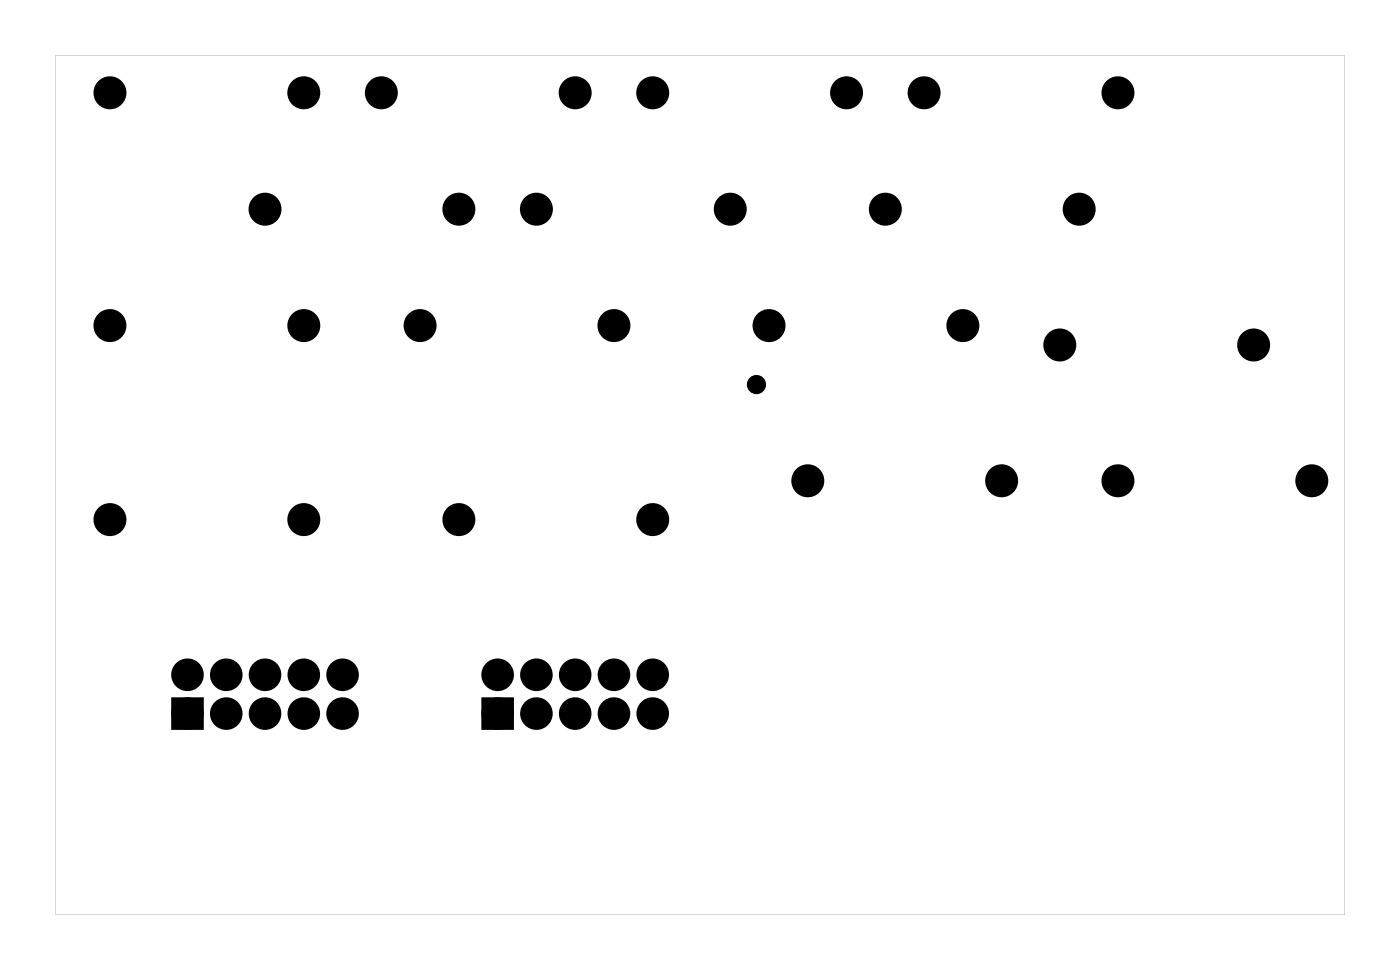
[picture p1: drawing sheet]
<svg xmlns="http://www.w3.org/2000/svg" width="92mm" height="63mm" viewBox="0 0 92 63" stroke-linecap="round" stroke-linejoin="round" font-family="sans-serif">
<g fill="#000">
<path d="M11.6 46h1.4v1.4h-1.4zM31.9 46h1.4v1.4h-1.4z"/>
<path d="M3.6 3.6h84.5v56.3h-84.5zM3.6 3.6v56.3h84.5v-56.3z"/>
</g>
<g fill="#000">
<circle cx="7.2" cy="6.1" r=".7"/>
<circle cx="17.4" cy="13.7" r=".7"/>
<circle cx="19.9" cy="6.1" r=".7"/>
<circle cx="25" cy="6.1" r=".7"/>
<circle cx="30.1" cy="13.7" r=".7"/>
<circle cx="35.1" cy="13.7" r=".7"/>
<circle cx="37.7" cy="6.1" r=".7"/>
<circle cx="42.8" cy="6.1" r=".7"/>
<circle cx="47.8" cy="13.7" r=".7"/>
<circle cx="55.5" cy="6.1" r=".7"/>
<circle cx="58" cy="13.7" r=".7"/>
<circle cx="60.5" cy="6.1" r=".7"/>
<circle cx="70.7" cy="13.7" r=".7"/>
<circle cx="73.2" cy="6.1" r=".7"/>
<circle cx="7.2" cy="34" r=".7"/>
<circle cx="7.2" cy="21.3" r=".7"/>
<circle cx="19.9" cy="34" r=".7"/>
<circle cx="19.9" cy="21.3" r=".7"/>
<circle cx="27.5" cy="21.3" r=".7"/>
<circle cx="30.1" cy="34" r=".7"/>
<circle cx="40.2" cy="21.3" r=".7"/>
<circle cx="42.8" cy="34" r=".7"/>
<circle cx="49.6" cy="25.2" r=".35"/>
<circle cx="50.4" cy="21.3" r=".7"/>
<circle cx="52.9" cy="31.5" r=".7"/>
<circle cx="63.1" cy="21.3" r=".7"/>
<circle cx="65.6" cy="31.5" r=".7"/>
<circle cx="69.4" cy="22.6" r=".7"/>
<circle cx="73.2" cy="31.5" r=".7"/>
<circle cx="82.1" cy="22.6" r=".7"/>
<circle cx="85.9" cy="31.5" r=".7"/>
<circle cx="12.3" cy="44.2" r=".72"/>
<circle cx="12.3" cy="46.7" r=".72"/>
<circle cx="14.8" cy="44.2" r=".72"/>
<circle cx="14.8" cy="46.7" r=".72"/>
<circle cx="17.4" cy="44.2" r=".72"/>
<circle cx="17.4" cy="46.7" r=".72"/>
<circle cx="19.9" cy="44.2" r=".72"/>
<circle cx="19.9" cy="46.7" r=".72"/>
<circle cx="22.4" cy="44.2" r=".72"/>
<circle cx="22.4" cy="46.7" r=".72"/>
<circle cx="32.6" cy="44.2" r=".72"/>
<circle cx="32.6" cy="46.7" r=".72"/>
<circle cx="35.1" cy="44.2" r=".72"/>
<circle cx="35.1" cy="46.7" r=".72"/>
<circle cx="37.7" cy="44.2" r=".72"/>
<circle cx="37.7" cy="46.7" r=".72"/>
<circle cx="40.2" cy="44.2" r=".72"/>
<circle cx="40.2" cy="46.7" r=".72"/>
<circle cx="42.8" cy="44.2" r=".72"/>
<circle cx="42.8" cy="46.7" r=".72"/>
</g>
<g fill="none" stroke="#000" stroke-width=".76" stroke-linecap="butt">
<circle cx="7.2" cy="6.1" r=".7"/>
<circle cx="17.4" cy="13.7" r=".7"/>
<circle cx="19.9" cy="6.1" r=".7"/>
<circle cx="25" cy="6.1" r=".7"/>
<circle cx="30.1" cy="13.7" r=".7"/>
<circle cx="35.1" cy="13.7" r=".7"/>
<circle cx="37.7" cy="6.1" r=".7"/>
<circle cx="42.8" cy="6.1" r=".7"/>
<circle cx="47.8" cy="13.7" r=".7"/>
<circle cx="55.5" cy="6.1" r=".7"/>
<circle cx="58" cy="13.7" r=".7"/>
<circle cx="60.5" cy="6.1" r=".7"/>
<circle cx="70.7" cy="13.7" r=".7"/>
<circle cx="73.2" cy="6.1" r=".7"/>
<circle cx="7.2" cy="34" r=".7"/>
<circle cx="7.2" cy="21.3" r=".7"/>
<circle cx="19.9" cy="21.3" r=".7"/>
<circle cx="19.9" cy="34" r=".7"/>
<circle cx="27.5" cy="21.3" r=".7"/>
<circle cx="30.1" cy="34" r=".7"/>
<circle cx="40.2" cy="21.3" r=".7"/>
<circle cx="42.8" cy="34" r=".7"/>
<circle cx="50.4" cy="21.3" r=".7"/>
<circle cx="52.9" cy="31.5" r=".7"/>
<circle cx="63.1" cy="21.3" r=".7"/>
<circle cx="65.6" cy="31.5" r=".7"/>
<circle cx="69.4" cy="22.6" r=".7"/>
<circle cx="73.2" cy="31.5" r=".7"/>
<circle cx="82.1" cy="22.6" r=".7"/>
<circle cx="85.9" cy="31.5" r=".7"/>
</g>
<g fill="none" stroke="#000" stroke-width=".69" stroke-linecap="butt">
<path d="M11.6 46h1.4v1.4h-1.4zM31.9 46h1.4v1.4h-1.4z"/>
<circle cx="12.3" cy="46.7" r=".72"/>
<circle cx="12.3" cy="44.2" r=".72"/>
<circle cx="14.8" cy="46.7" r=".72"/>
<circle cx="14.8" cy="44.2" r=".72"/>
<circle cx="17.4" cy="46.7" r=".72"/>
<circle cx="17.4" cy="44.2" r=".72"/>
<circle cx="19.9" cy="46.7" r=".72"/>
<circle cx="19.9" cy="44.2" r=".72"/>
<circle cx="22.4" cy="46.7" r=".72"/>
<circle cx="22.4" cy="44.2" r=".72"/>
<circle cx="32.6" cy="46.7" r=".72"/>
<circle cx="32.6" cy="44.2" r=".72"/>
<circle cx="35.1" cy="46.7" r=".72"/>
<circle cx="35.1" cy="44.2" r=".72"/>
<circle cx="37.7" cy="46.7" r=".72"/>
<circle cx="37.7" cy="44.2" r=".72"/>
<circle cx="40.2" cy="46.7" r=".72"/>
<circle cx="40.2" cy="44.2" r=".72"/>
<circle cx="42.8" cy="46.7" r=".72"/>
<circle cx="42.8" cy="44.2" r=".72"/>
</g>
<circle cx="49.6" cy="25.2" r=".35" fill="none" stroke="#000" stroke-width=".55"/>
</svg>
